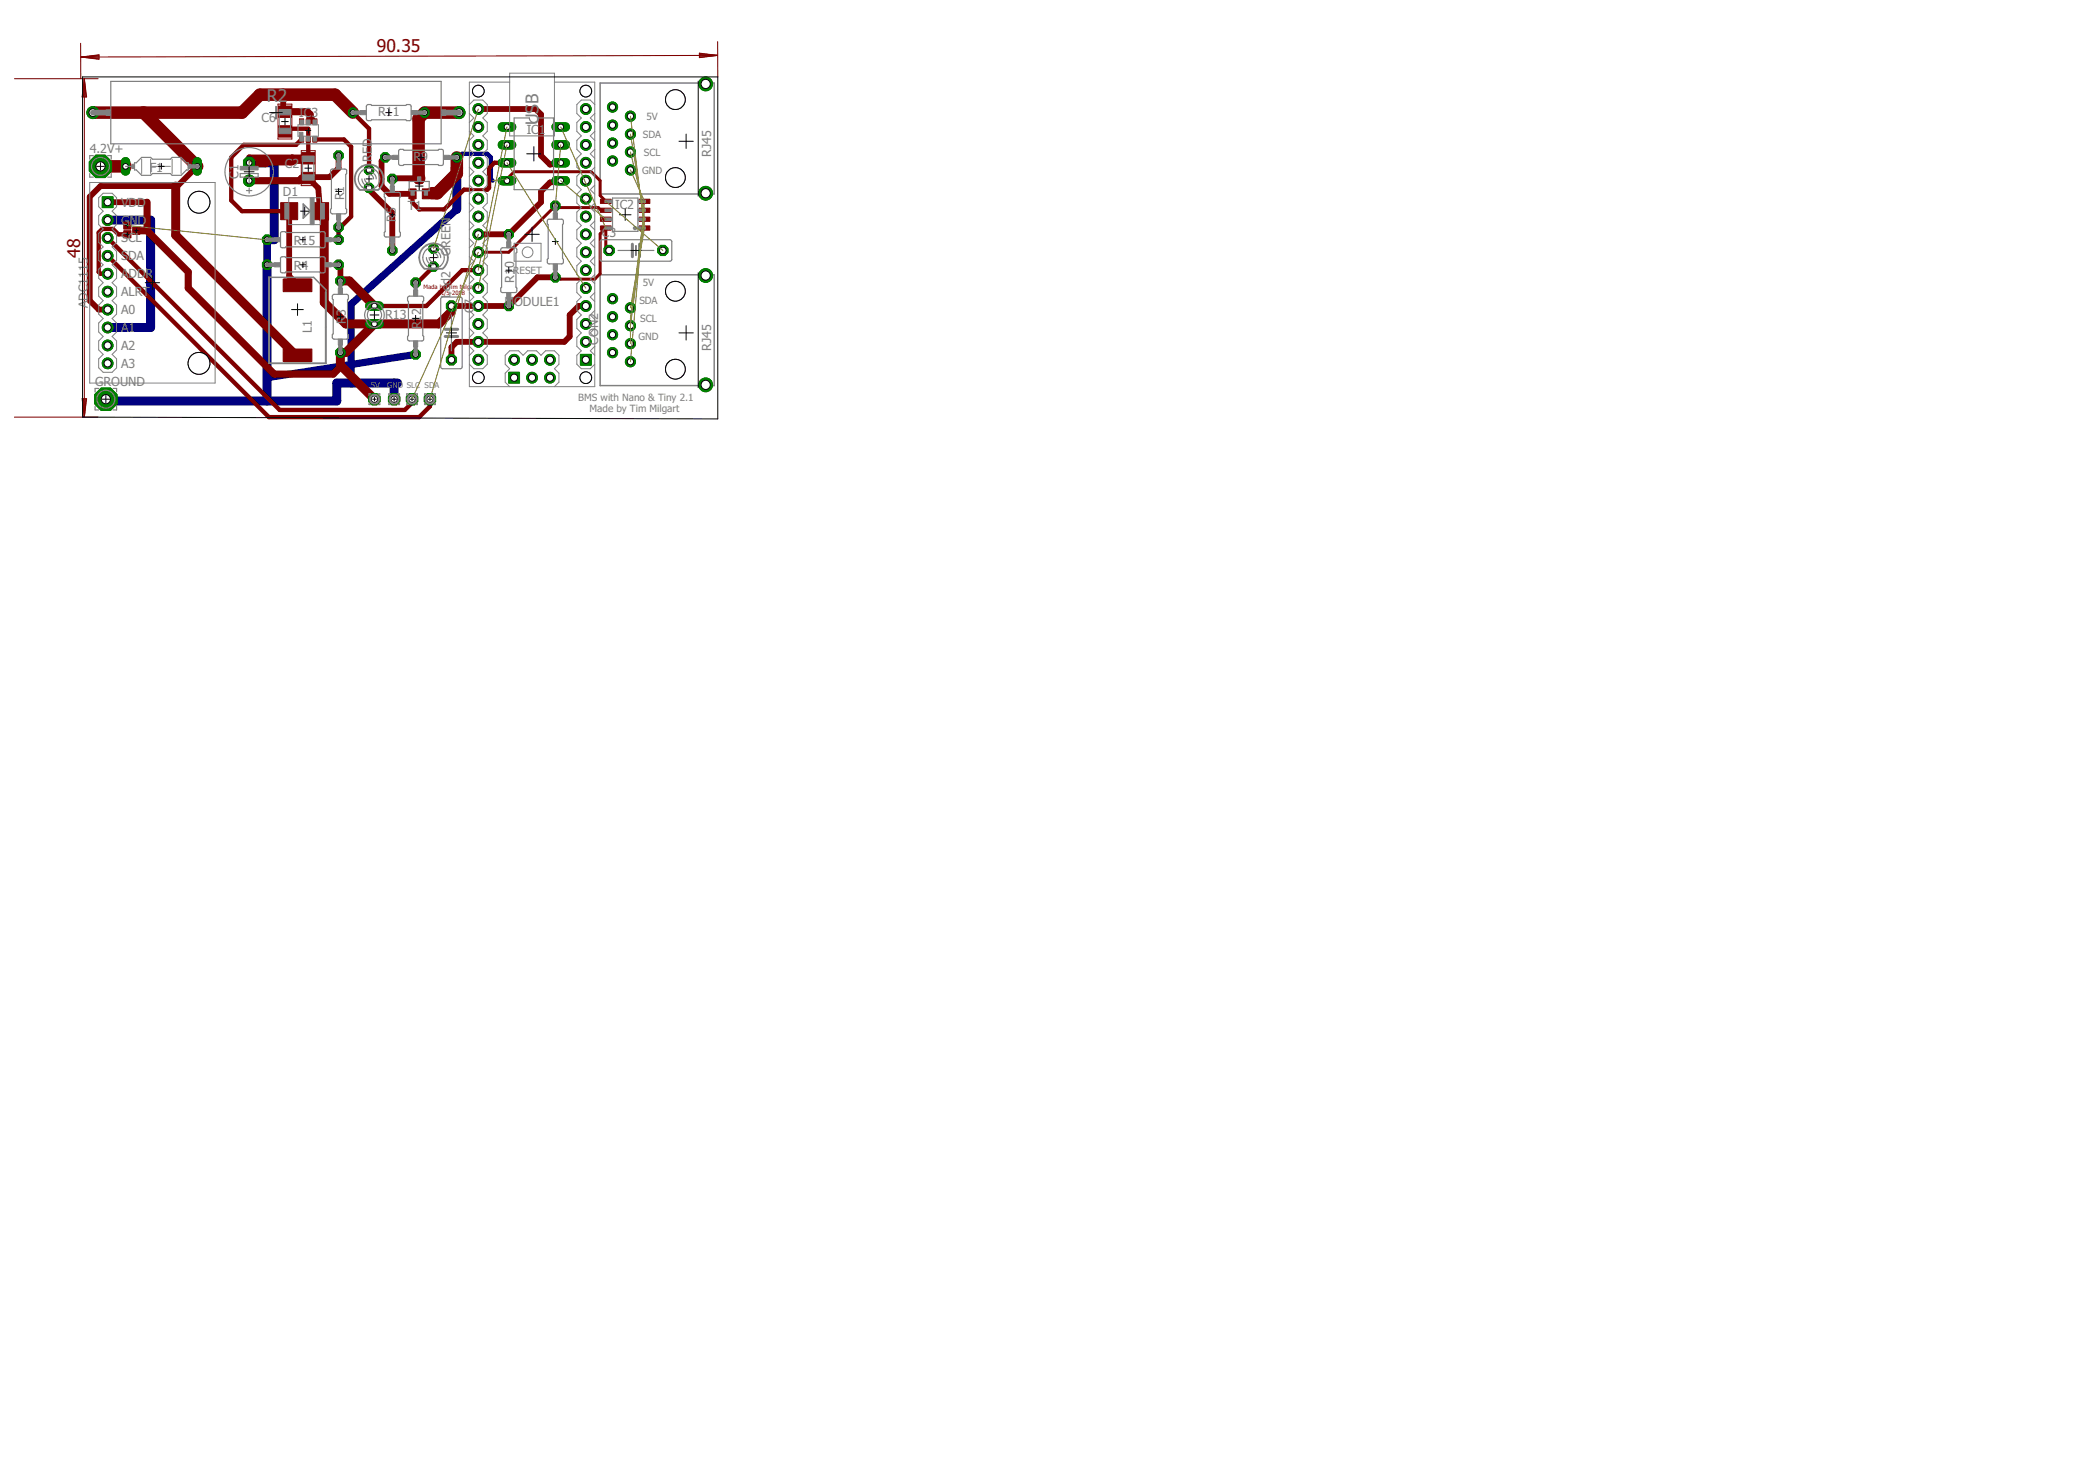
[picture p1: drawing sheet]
<svg xmlns="http://www.w3.org/2000/svg" width="297mm" height="210mm" viewBox="0 0 297 210" stroke-linecap="round" stroke-linejoin="round" font-family="sans-serif">
<defs><g id="words">
<g font-size="2.5" fill="#800000">
<text x="53.4" y="7.4">90.35</text>
<text x="11.4" y="36.5" transform="rotate(-90 11.4 36.5)">48</text>
</g>
<g font-size="2.5" fill="#808080">
<text x="37.8" y="14.4">R2</text>
<text x="76.3" y="17.7" transform="rotate(-90 76.3 17.7)">U</text>
<text x="76.3" y="16.1" transform="rotate(-90 76.3 16.1)">SB</text>
</g>
<g font-size="1.8" fill="#808080">
<text x="37.1" y="17.2">C6</text>
<text x="42.4" y="16.6">IC3</text>
<text x="53.6" y="16.5">R11</text>
<text x="12.7" y="21.7">4.2V+</text>
<text x="40.4" y="23.8">C2</text>
<text x="52.7" y="22.9" transform="rotate(-90 52.7 22.9)">RED</text>
<text x="58.6" y="22.8">R</text>
<text x="59.7" y="22.8">9</text>
<text x="74.7" y="19">IC1</text>
<text x="100.8" y="22.3" transform="rotate(-90 100.8 22.3)">RJ45</text>
<text x="17.2" y="29.3">VDD</text>
<text x="21.2" y="24.3">F1</text>
<text x="33.8" y="25.4" transform="rotate(-90 33.8 25.4)">C1</text>
<text x="40.1" y="27.8">D1</text>
<text x="48.8" y="28.4" transform="rotate(-90 48.8 28.4)">R1</text>
<text x="57.8" y="29.8">T1</text>
<text x="87.2" y="29.6">IC2</text>
<text x="17.2" y="31.8">GND</text>
<text x="17.2" y="34.4">SCL</text>
<text x="41.7" y="34.7">R15</text>
<text x="56.1" y="31.5" transform="rotate(-90 56.1 31.5)">R5</text>
<text x="85.3" y="33.6">C</text>
<text x="86.4" y="33.6">3</text>
<text x="17.2" y="36.9">SDA</text>
<text x="17.2" y="39.4">ADDR</text>
<text x="17.2" y="42">ALRT</text>
<text x="41.7" y="38.3">R4</text>
<text x="63.9" y="36.3" transform="rotate(-90 63.9 36.3)">GREEN</text>
<text x="72.9" y="40.1" transform="rotate(-90 72.9 40.1)">R10</text>
<text x="12.5" y="43.7" transform="rotate(-90 12.5 43.7)">ADC1115</text>
<text x="17.2" y="44.5">A0</text>
<text x="17.2" y="47.1">A1</text>
<text x="44.2" y="47.3" transform="rotate(-90 44.2 47.3)">L1</text>
<text x="49" y="46" transform="rotate(-90 49 46)">R3</text>
<text x="54.6" y="45.3">R13</text>
<text x="59.7" y="46.7" transform="rotate(-90 59.7 46.7)">R</text>
<text x="59.7" y="45.6" transform="rotate(-90 59.7 45.6)">12</text>
<text x="63.9" y="42.2" transform="rotate(-90 63.9 42.2)">Led2</text>
<text x="67.2" y="44.4" transform="rotate(-90 67.2 44.4)">C</text>
<text x="67.2" y="43.3" transform="rotate(-90 67.2 43.3)">7</text>
<text x="71.5" y="43.4">MODULE1</text>
<text x="17.2" y="49.6">A2</text>
<text x="17.2" y="52.1">A3</text>
<text x="84.8" y="48.9" transform="rotate(-90 84.8 48.9)">CON2</text>
<text x="100.8" y="49.7" transform="rotate(-90 100.8 49.7)">RJ45</text>
<text x="13.5" y="54.7">GROUND</text>
</g>
<g font-size="1.4" fill="#808080">
<text x="91.6" y="17">5V</text>
<text x="91.2" y="19.5">SDA</text>
<text x="91.3" y="22.1">SCL</text>
<text x="91" y="24.6">GND</text>
<text x="72.8" y="38.8">RESET</text>
<text x="91.1" y="40.6">5V</text>
<text x="90.7" y="43.1">SDA</text>
<text x="90.8" y="45.7">SCL</text>
<text x="90.5" y="48.2">GND</text>
<text x="82" y="56.8">BMS with Nano &amp; Tiny 2.1</text>
<text x="83.6" y="58.3">Made by Tim Milgart</text>
</g>
<g font-size="1.1" fill="#808080">
<text x="52.6" y="54.9">5V</text>
<text x="54.9" y="54.9">GND SLC SDA</text>
</g>
<g font-size=".8" fill="#800000">
<text x="60.1" y="40.9">Mada by Tim Milgart</text>
<text x="62.1" y="41.9">31/5-2018</text>
</g>
</g></defs>
<path d="M85.1 11.8h16.2v15.7h-16.2zM85.1 38.9h16.2v15.8h-16.2z" fill="none" stroke="#808080" stroke-width=".21"/>
<path d="M15.3 31.2h6.1v15.2h-6.1M35.3 23.1h3.6v10.9h-1M37.9 37.5v19.3M64.8 22.3v7.4M55.9 54.3v2.3M56.4 54.3h-8.6v2.5h-32.5l-.3-.2" fill="none" stroke="#000080" stroke-width="1.3"/>
<path d="M37.6 34h.3v19.5l21-3.3M64.8 29.7l-15 13.4v11.2" fill="none" stroke="#000080" stroke-width="1"/>
<path d="M64.8 22.3h.2l.5-.5h3.6l.5 .5v3.1l.2 .2" fill="none" stroke="#000080" stroke-width=".61"/>
<circle cx="14.2" cy="23.6" r="1.72" fill="#008000" stroke="#008000" stroke-width=".14"/>
<circle cx="14.2" cy="23.6" r=".66" fill="#fff" stroke="#000" stroke-width=".14"/>
<circle cx="53.1" cy="56.6" r=".87" fill="#008000" stroke="#008000" stroke-width=".14"/>
<circle cx="53.1" cy="56.6" r=".47" fill="#fff" stroke="#000" stroke-width=".14"/>
<circle cx="35.3" cy="23.1" r=".87" fill="#008000" stroke="#008000" stroke-width=".14"/>
<circle cx="35.3" cy="23.1" r=".4" fill="#fff" stroke="#000" stroke-width=".14"/>
<circle cx="35.3" cy="25.6" r=".8" fill="#008000" stroke="#008000" stroke-width=".14"/>
<circle cx="35.3" cy="25.6" r=".4" fill="#fff" stroke="#000" stroke-width=".14"/>
<circle cx="86.8" cy="15.2" r=".72" fill="#008000" stroke="#008000" stroke-width=".14"/>
<circle cx="86.8" cy="15.2" r=".44" fill="#fff" stroke="#000" stroke-width=".14"/>
<circle cx="89.4" cy="16.5" r=".72" fill="#008000" stroke="#008000" stroke-width=".14"/>
<circle cx="89.4" cy="16.5" r=".44" fill="#fff" stroke="#000" stroke-width=".14"/>
<circle cx="86.8" cy="17.7" r=".72" fill="#008000" stroke="#008000" stroke-width=".14"/>
<circle cx="86.8" cy="17.7" r=".44" fill="#fff" stroke="#000" stroke-width=".14"/>
<circle cx="89.4" cy="19" r=".72" fill="#008000" stroke="#008000" stroke-width=".14"/>
<circle cx="89.4" cy="19" r=".44" fill="#fff" stroke="#000" stroke-width=".14"/>
<circle cx="86.8" cy="20.3" r=".72" fill="#008000" stroke="#008000" stroke-width=".14"/>
<circle cx="86.8" cy="20.3" r=".44" fill="#fff" stroke="#000" stroke-width=".14"/>
<circle cx="89.4" cy="21.5" r=".72" fill="#008000" stroke="#008000" stroke-width=".14"/>
<circle cx="89.4" cy="21.5" r=".44" fill="#fff" stroke="#000" stroke-width=".14"/>
<circle cx="86.8" cy="22.8" r=".72" fill="#008000" stroke="#008000" stroke-width=".14"/>
<circle cx="86.8" cy="22.8" r=".44" fill="#fff" stroke="#000" stroke-width=".14"/>
<circle cx="89.4" cy="24.1" r=".72" fill="#008000" stroke="#008000" stroke-width=".14"/>
<circle cx="89.4" cy="24.1" r=".44" fill="#fff" stroke="#000" stroke-width=".14"/>
<circle cx="100.1" cy="11.9" r=".97" fill="#008000" stroke="#008000" stroke-width=".14"/>
<circle cx="100.1" cy="11.9" r=".66" fill="#fff" stroke="#000" stroke-width=".14"/>
<circle cx="100.1" cy="27.4" r=".97" fill="#008000" stroke="#008000" stroke-width=".14"/>
<circle cx="100.1" cy="27.4" r=".66" fill="#fff" stroke="#000" stroke-width=".14"/>
<circle cx="86.8" cy="42.3" r=".72" fill="#008000" stroke="#008000" stroke-width=".14"/>
<circle cx="86.8" cy="42.3" r=".44" fill="#fff" stroke="#000" stroke-width=".14"/>
<circle cx="89.4" cy="43.6" r=".72" fill="#008000" stroke="#008000" stroke-width=".14"/>
<circle cx="89.4" cy="43.6" r=".44" fill="#fff" stroke="#000" stroke-width=".14"/>
<circle cx="86.8" cy="44.9" r=".72" fill="#008000" stroke="#008000" stroke-width=".14"/>
<circle cx="86.8" cy="44.9" r=".44" fill="#fff" stroke="#000" stroke-width=".14"/>
<circle cx="89.4" cy="46.2" r=".72" fill="#008000" stroke="#008000" stroke-width=".14"/>
<circle cx="89.4" cy="46.2" r=".44" fill="#fff" stroke="#000" stroke-width=".14"/>
<circle cx="86.8" cy="47.4" r=".72" fill="#008000" stroke="#008000" stroke-width=".14"/>
<circle cx="86.8" cy="47.4" r=".44" fill="#fff" stroke="#000" stroke-width=".14"/>
<circle cx="89.4" cy="48.7" r=".72" fill="#008000" stroke="#008000" stroke-width=".14"/>
<circle cx="89.4" cy="48.7" r=".44" fill="#fff" stroke="#000" stroke-width=".14"/>
<circle cx="86.8" cy="50" r=".72" fill="#008000" stroke="#008000" stroke-width=".14"/>
<circle cx="86.8" cy="50" r=".44" fill="#fff" stroke="#000" stroke-width=".14"/>
<circle cx="89.4" cy="51.3" r=".72" fill="#008000" stroke="#008000" stroke-width=".14"/>
<circle cx="89.4" cy="51.3" r=".44" fill="#fff" stroke="#000" stroke-width=".14"/>
<circle cx="100.1" cy="39.1" r=".97" fill="#008000" stroke="#008000" stroke-width=".14"/>
<circle cx="100.1" cy="39.1" r=".66" fill="#fff" stroke="#000" stroke-width=".14"/>
<circle cx="100.1" cy="54.5" r=".97" fill="#008000" stroke="#008000" stroke-width=".14"/>
<circle cx="100.1" cy="54.5" r=".66" fill="#fff" stroke="#000" stroke-width=".14"/>
<path d="M28 22.9v1.3" fill="none" stroke="#008000" stroke-width="1.3"/>
<circle cx="28" cy="23.6" r=".4" fill="#fff" stroke="#000" stroke-width=".14"/>
<path d="M17.8 22.9v1.3" fill="none" stroke="#008000" stroke-width="1.3"/>
<circle cx="17.8" cy="23.6" r=".4" fill="#fff" stroke="#000" stroke-width=".14"/>
<circle cx="55.9" cy="56.6" r=".87" fill="#008000" stroke="#008000" stroke-width=".14"/>
<circle cx="55.9" cy="56.6" r=".47" fill="#fff" stroke="#000" stroke-width=".14"/>
<circle cx="15" cy="56.6" r="1.72" fill="#008000" stroke="#008000" stroke-width=".14"/>
<circle cx="15" cy="56.6" r=".66" fill="#fff" stroke="#000" stroke-width=".14"/>
<path d="M71.2 18h1.3" fill="none" stroke="#008000" stroke-width="1.3"/>
<circle cx="71.9" cy="18" r=".4" fill="#fff" stroke="#000" stroke-width=".14"/>
<path d="M71.2 20.5h1.3" fill="none" stroke="#008000" stroke-width="1.3"/>
<circle cx="71.9" cy="20.5" r=".4" fill="#fff" stroke="#000" stroke-width=".14"/>
<path d="M71.2 23.1h1.3" fill="none" stroke="#008000" stroke-width="1.3"/>
<circle cx="71.9" cy="23.1" r=".4" fill="#fff" stroke="#000" stroke-width=".14"/>
<path d="M71.2 25.6h1.3" fill="none" stroke="#008000" stroke-width="1.3"/>
<circle cx="71.9" cy="25.6" r=".4" fill="#fff" stroke="#000" stroke-width=".14"/>
<path d="M78.8 25.6h1.4" fill="none" stroke="#008000" stroke-width="1.3"/>
<circle cx="79.5" cy="25.6" r=".4" fill="#fff" stroke="#000" stroke-width=".14"/>
<path d="M78.8 23.1h1.4" fill="none" stroke="#008000" stroke-width="1.3"/>
<circle cx="79.5" cy="23.1" r=".4" fill="#fff" stroke="#000" stroke-width=".14"/>
<path d="M78.8 20.5h1.4" fill="none" stroke="#008000" stroke-width="1.3"/>
<circle cx="79.5" cy="20.5" r=".4" fill="#fff" stroke="#000" stroke-width=".14"/>
<path d="M78.8 18h1.4" fill="none" stroke="#008000" stroke-width="1.3"/>
<circle cx="79.5" cy="18" r=".4" fill="#fff" stroke="#000" stroke-width=".14"/>
<circle cx="52.3" cy="24.1" r=".71" fill="#008000" stroke="#008000" stroke-width=".14"/>
<circle cx="52.3" cy="24.1" r=".4" fill="#fff" stroke="#000" stroke-width=".14"/>
<circle cx="52.3" cy="26.6" r=".71" fill="#008000" stroke="#008000" stroke-width=".14"/>
<circle cx="52.3" cy="26.6" r=".4" fill="#fff" stroke="#000" stroke-width=".14"/>
<circle cx="61.5" cy="35.2" r=".71" fill="#008000" stroke="#008000" stroke-width=".14"/>
<circle cx="61.5" cy="35.2" r=".4" fill="#fff" stroke="#000" stroke-width=".14"/>
<circle cx="61.5" cy="37.8" r=".71" fill="#008000" stroke="#008000" stroke-width=".14"/>
<circle cx="61.5" cy="37.8" r=".4" fill="#fff" stroke="#000" stroke-width=".14"/>
<path d="M82.3 50.2h1.5v1.6h-1.5z" fill="#008000" stroke="#008000" stroke-width=".14"/>
<circle cx="83.1" cy="51" r=".51" fill="#fff" stroke="#000" stroke-width=".14"/>
<circle cx="83.1" cy="48.5" r=".76" fill="#008000" stroke="#008000" stroke-width=".14"/>
<circle cx="83.1" cy="48.5" r=".51" fill="#fff" stroke="#000" stroke-width=".14"/>
<circle cx="83.1" cy="45.9" r=".76" fill="#008000" stroke="#008000" stroke-width=".14"/>
<circle cx="83.1" cy="45.9" r=".51" fill="#fff" stroke="#000" stroke-width=".14"/>
<circle cx="83.1" cy="43.4" r=".76" fill="#008000" stroke="#008000" stroke-width=".14"/>
<circle cx="83.1" cy="43.4" r=".51" fill="#fff" stroke="#000" stroke-width=".14"/>
<circle cx="83.1" cy="40.8" r=".76" fill="#008000" stroke="#008000" stroke-width=".14"/>
<circle cx="83.1" cy="40.8" r=".51" fill="#fff" stroke="#000" stroke-width=".14"/>
<circle cx="83.1" cy="38.3" r=".76" fill="#008000" stroke="#008000" stroke-width=".14"/>
<circle cx="83.1" cy="38.3" r=".51" fill="#fff" stroke="#000" stroke-width=".14"/>
<circle cx="83.1" cy="35.8" r=".76" fill="#008000" stroke="#008000" stroke-width=".14"/>
<circle cx="83.1" cy="35.8" r=".51" fill="#fff" stroke="#000" stroke-width=".14"/>
<circle cx="83.1" cy="33.2" r=".76" fill="#008000" stroke="#008000" stroke-width=".14"/>
<circle cx="83.1" cy="33.2" r=".51" fill="#fff" stroke="#000" stroke-width=".14"/>
<circle cx="83.1" cy="30.7" r=".76" fill="#008000" stroke="#008000" stroke-width=".14"/>
<circle cx="83.1" cy="30.7" r=".51" fill="#fff" stroke="#000" stroke-width=".14"/>
<circle cx="83.1" cy="28.2" r=".76" fill="#008000" stroke="#008000" stroke-width=".14"/>
<circle cx="83.1" cy="28.2" r=".51" fill="#fff" stroke="#000" stroke-width=".14"/>
<circle cx="83.1" cy="25.6" r=".76" fill="#008000" stroke="#008000" stroke-width=".14"/>
<circle cx="83.1" cy="25.6" r=".51" fill="#fff" stroke="#000" stroke-width=".14"/>
<circle cx="83.1" cy="23.1" r=".76" fill="#008000" stroke="#008000" stroke-width=".14"/>
<circle cx="83.1" cy="23.1" r=".51" fill="#fff" stroke="#000" stroke-width=".14"/>
<circle cx="67.8" cy="51" r=".76" fill="#008000" stroke="#008000" stroke-width=".14"/>
<circle cx="67.8" cy="51" r=".51" fill="#fff" stroke="#000" stroke-width=".14"/>
<circle cx="67.8" cy="48.5" r=".76" fill="#008000" stroke="#008000" stroke-width=".14"/>
<circle cx="67.8" cy="48.5" r=".51" fill="#fff" stroke="#000" stroke-width=".14"/>
<circle cx="67.8" cy="45.9" r=".76" fill="#008000" stroke="#008000" stroke-width=".14"/>
<circle cx="67.8" cy="45.9" r=".51" fill="#fff" stroke="#000" stroke-width=".14"/>
<circle cx="67.8" cy="43.4" r=".76" fill="#008000" stroke="#008000" stroke-width=".14"/>
<circle cx="67.8" cy="43.4" r=".51" fill="#fff" stroke="#000" stroke-width=".14"/>
<circle cx="67.8" cy="40.8" r=".76" fill="#008000" stroke="#008000" stroke-width=".14"/>
<circle cx="67.8" cy="40.8" r=".51" fill="#fff" stroke="#000" stroke-width=".14"/>
<circle cx="67.8" cy="38.3" r=".76" fill="#008000" stroke="#008000" stroke-width=".14"/>
<circle cx="67.8" cy="38.3" r=".51" fill="#fff" stroke="#000" stroke-width=".14"/>
<circle cx="67.8" cy="33.2" r=".76" fill="#008000" stroke="#008000" stroke-width=".14"/>
<circle cx="67.8" cy="33.2" r=".51" fill="#fff" stroke="#000" stroke-width=".14"/>
<circle cx="67.8" cy="30.7" r=".76" fill="#008000" stroke="#008000" stroke-width=".14"/>
<circle cx="67.8" cy="30.7" r=".51" fill="#fff" stroke="#000" stroke-width=".14"/>
<circle cx="67.8" cy="25.6" r=".76" fill="#008000" stroke="#008000" stroke-width=".14"/>
<circle cx="67.8" cy="25.6" r=".51" fill="#fff" stroke="#000" stroke-width=".14"/>
<circle cx="67.8" cy="23.1" r=".76" fill="#008000" stroke="#008000" stroke-width=".14"/>
<circle cx="67.8" cy="23.1" r=".51" fill="#fff" stroke="#000" stroke-width=".14"/>
<circle cx="67.8" cy="28.2" r=".76" fill="#008000" stroke="#008000" stroke-width=".14"/>
<circle cx="67.8" cy="28.2" r=".51" fill="#fff" stroke="#000" stroke-width=".14"/>
<circle cx="67.8" cy="35.8" r=".76" fill="#008000" stroke="#008000" stroke-width=".14"/>
<circle cx="67.8" cy="35.8" r=".51" fill="#fff" stroke="#000" stroke-width=".14"/>
<circle cx="83.1" cy="20.5" r=".76" fill="#008000" stroke="#008000" stroke-width=".14"/>
<circle cx="83.1" cy="20.5" r=".51" fill="#fff" stroke="#000" stroke-width=".14"/>
<circle cx="83.1" cy="18" r=".76" fill="#008000" stroke="#008000" stroke-width=".14"/>
<circle cx="83.1" cy="18" r=".51" fill="#fff" stroke="#000" stroke-width=".14"/>
<circle cx="83.1" cy="15.5" r=".76" fill="#008000" stroke="#008000" stroke-width=".14"/>
<circle cx="83.1" cy="15.5" r=".51" fill="#fff" stroke="#000" stroke-width=".14"/>
<circle cx="67.8" cy="20.5" r=".76" fill="#008000" stroke="#008000" stroke-width=".14"/>
<circle cx="67.8" cy="20.5" r=".51" fill="#fff" stroke="#000" stroke-width=".14"/>
<circle cx="67.8" cy="18" r=".76" fill="#008000" stroke="#008000" stroke-width=".14"/>
<circle cx="67.8" cy="18" r=".51" fill="#fff" stroke="#000" stroke-width=".14"/>
<circle cx="67.8" cy="15.5" r=".76" fill="#008000" stroke="#008000" stroke-width=".14"/>
<circle cx="67.8" cy="15.5" r=".51" fill="#fff" stroke="#000" stroke-width=".14"/>
<path d="M72.1 52.8h1.6v1.5h-1.6z" fill="#008000" stroke="#008000" stroke-width=".14"/>
<circle cx="72.9" cy="53.5" r=".51" fill="#fff" stroke="#000" stroke-width=".14"/>
<circle cx="72.9" cy="51" r=".76" fill="#008000" stroke="#008000" stroke-width=".14"/>
<circle cx="72.9" cy="51" r=".51" fill="#fff" stroke="#000" stroke-width=".14"/>
<circle cx="75.4" cy="53.5" r=".76" fill="#008000" stroke="#008000" stroke-width=".14"/>
<circle cx="75.4" cy="53.5" r=".51" fill="#fff" stroke="#000" stroke-width=".14"/>
<circle cx="75.4" cy="51" r=".76" fill="#008000" stroke="#008000" stroke-width=".14"/>
<circle cx="75.4" cy="51" r=".51" fill="#fff" stroke="#000" stroke-width=".14"/>
<circle cx="78" cy="53.5" r=".76" fill="#008000" stroke="#008000" stroke-width=".14"/>
<circle cx="78" cy="53.5" r=".51" fill="#fff" stroke="#000" stroke-width=".14"/>
<circle cx="78" cy="51" r=".76" fill="#008000" stroke="#008000" stroke-width=".14"/>
<circle cx="78" cy="51" r=".51" fill="#fff" stroke="#000" stroke-width=".14"/>
<circle cx="72.1" cy="33.2" r=".71" fill="#008000" stroke="#008000" stroke-width=".14"/>
<circle cx="72.1" cy="33.2" r=".4" fill="#fff" stroke="#000" stroke-width=".14"/>
<circle cx="72.1" cy="43.4" r=".71" fill="#008000" stroke="#008000" stroke-width=".14"/>
<circle cx="72.1" cy="43.4" r=".4" fill="#fff" stroke="#000" stroke-width=".14"/>
<circle cx="60.2" cy="16" r=".71" fill="#008000" stroke="#008000" stroke-width=".14"/>
<circle cx="60.2" cy="16" r=".4" fill="#fff" stroke="#000" stroke-width=".14"/>
<circle cx="50" cy="16" r=".71" fill="#008000" stroke="#008000" stroke-width=".14"/>
<circle cx="50" cy="16" r=".4" fill="#fff" stroke="#000" stroke-width=".14"/>
<circle cx="58.9" cy="50.2" r=".71" fill="#008000" stroke="#008000" stroke-width=".14"/>
<circle cx="58.9" cy="50.2" r=".4" fill="#fff" stroke="#000" stroke-width=".14"/>
<circle cx="58.9" cy="40.1" r=".71" fill="#008000" stroke="#008000" stroke-width=".14"/>
<circle cx="58.9" cy="40.1" r=".4" fill="#fff" stroke="#000" stroke-width=".14"/>
<path d="M52.4 43.4h1.4" fill="none" stroke="#008000" stroke-width="1.3"/>
<circle cx="53.1" cy="43.4" r=".4" fill="#fff" stroke="#000" stroke-width=".14"/>
<path d="M52.4 45.9h1.4" fill="none" stroke="#008000" stroke-width="1.3"/>
<circle cx="53.1" cy="45.9" r=".4" fill="#fff" stroke="#000" stroke-width=".14"/>
<circle cx="65.1" cy="16" r=".85" fill="#008000" stroke="#008000" stroke-width=".14"/>
<circle cx="65.1" cy="16" r=".55" fill="#fff" stroke="#000" stroke-width=".14"/>
<circle cx="13.2" cy="16" r=".85" fill="#008000" stroke="#008000" stroke-width=".14"/>
<circle cx="13.2" cy="16" r=".55" fill="#fff" stroke="#000" stroke-width=".14"/>
<circle cx="48.3" cy="39.8" r=".71" fill="#008000" stroke="#008000" stroke-width=".14"/>
<circle cx="48.3" cy="39.8" r=".4" fill="#fff" stroke="#000" stroke-width=".14"/>
<circle cx="48.3" cy="50" r=".71" fill="#008000" stroke="#008000" stroke-width=".14"/>
<circle cx="48.3" cy="50" r=".4" fill="#fff" stroke="#000" stroke-width=".14"/>
<circle cx="37.9" cy="37.5" r=".71" fill="#008000" stroke="#008000" stroke-width=".14"/>
<circle cx="37.9" cy="37.5" r=".4" fill="#fff" stroke="#000" stroke-width=".14"/>
<circle cx="48" cy="37.5" r=".71" fill="#008000" stroke="#008000" stroke-width=".14"/>
<circle cx="48" cy="37.5" r=".4" fill="#fff" stroke="#000" stroke-width=".14"/>
<circle cx="78.7" cy="29.2" r=".71" fill="#008000" stroke="#008000" stroke-width=".14"/>
<circle cx="78.7" cy="29.2" r=".4" fill="#fff" stroke="#000" stroke-width=".14"/>
<circle cx="78.7" cy="39.3" r=".71" fill="#008000" stroke="#008000" stroke-width=".14"/>
<circle cx="78.7" cy="39.3" r=".4" fill="#fff" stroke="#000" stroke-width=".14"/>
<circle cx="64.8" cy="22.3" r=".71" fill="#008000" stroke="#008000" stroke-width=".14"/>
<circle cx="64.8" cy="22.3" r=".4" fill="#fff" stroke="#000" stroke-width=".14"/>
<circle cx="54.6" cy="22.3" r=".71" fill="#008000" stroke="#008000" stroke-width=".14"/>
<circle cx="54.6" cy="22.3" r=".4" fill="#fff" stroke="#000" stroke-width=".14"/>
<circle cx="61" cy="56.6" r=".87" fill="#008000" stroke="#008000" stroke-width=".14"/>
<circle cx="61" cy="56.6" r=".47" fill="#fff" stroke="#000" stroke-width=".14"/>
<circle cx="58.4" cy="56.6" r=".87" fill="#008000" stroke="#008000" stroke-width=".14"/>
<circle cx="58.4" cy="56.6" r=".47" fill="#fff" stroke="#000" stroke-width=".14"/>
<circle cx="37.9" cy="34" r=".71" fill="#008000" stroke="#008000" stroke-width=".14"/>
<circle cx="37.9" cy="34" r=".4" fill="#fff" stroke="#000" stroke-width=".14"/>
<circle cx="48" cy="34" r=".71" fill="#008000" stroke="#008000" stroke-width=".14"/>
<circle cx="48" cy="34" r=".4" fill="#fff" stroke="#000" stroke-width=".14"/>
<circle cx="48" cy="32.2" r=".71" fill="#008000" stroke="#008000" stroke-width=".14"/>
<circle cx="48" cy="32.2" r=".4" fill="#fff" stroke="#000" stroke-width=".14"/>
<circle cx="48" cy="22.1" r=".71" fill="#008000" stroke="#008000" stroke-width=".14"/>
<circle cx="48" cy="22.1" r=".4" fill="#fff" stroke="#000" stroke-width=".14"/>
<path d="M14.5 27.9h1.5v1.5h-1.5z" fill="#008000" stroke="#008000" stroke-width=".14"/>
<circle cx="15.3" cy="28.7" r=".51" fill="#fff" stroke="#000" stroke-width=".14"/>
<circle cx="15.3" cy="31.2" r=".76" fill="#008000" stroke="#008000" stroke-width=".14"/>
<circle cx="15.3" cy="31.2" r=".51" fill="#fff" stroke="#000" stroke-width=".14"/>
<circle cx="15.3" cy="33.7" r=".76" fill="#008000" stroke="#008000" stroke-width=".14"/>
<circle cx="15.3" cy="33.7" r=".51" fill="#fff" stroke="#000" stroke-width=".14"/>
<circle cx="15.3" cy="36.3" r=".76" fill="#008000" stroke="#008000" stroke-width=".14"/>
<circle cx="15.3" cy="36.3" r=".51" fill="#fff" stroke="#000" stroke-width=".14"/>
<circle cx="15.3" cy="38.8" r=".76" fill="#008000" stroke="#008000" stroke-width=".14"/>
<circle cx="15.3" cy="38.8" r=".51" fill="#fff" stroke="#000" stroke-width=".14"/>
<circle cx="15.3" cy="41.3" r=".76" fill="#008000" stroke="#008000" stroke-width=".14"/>
<circle cx="15.3" cy="41.3" r=".51" fill="#fff" stroke="#000" stroke-width=".14"/>
<circle cx="15.3" cy="43.9" r=".76" fill="#008000" stroke="#008000" stroke-width=".14"/>
<circle cx="15.3" cy="43.9" r=".51" fill="#fff" stroke="#000" stroke-width=".14"/>
<circle cx="15.3" cy="46.4" r=".76" fill="#008000" stroke="#008000" stroke-width=".14"/>
<circle cx="15.3" cy="46.4" r=".51" fill="#fff" stroke="#000" stroke-width=".14"/>
<circle cx="15.3" cy="49" r=".76" fill="#008000" stroke="#008000" stroke-width=".14"/>
<circle cx="15.3" cy="49" r=".51" fill="#fff" stroke="#000" stroke-width=".14"/>
<circle cx="15.3" cy="51.5" r=".76" fill="#008000" stroke="#008000" stroke-width=".14"/>
<circle cx="15.3" cy="51.5" r=".51" fill="#fff" stroke="#000" stroke-width=".14"/>
<circle cx="86.4" cy="35.5" r=".78" fill="#008000" stroke="#008000" stroke-width=".14"/>
<circle cx="86.4" cy="35.5" r=".47" fill="#fff" stroke="#000" stroke-width=".14"/>
<circle cx="94" cy="35.5" r=".78" fill="#008000" stroke="#008000" stroke-width=".14"/>
<circle cx="94" cy="35.5" r=".47" fill="#fff" stroke="#000" stroke-width=".14"/>
<circle cx="64" cy="43.4" r=".78" fill="#008000" stroke="#008000" stroke-width=".14"/>
<circle cx="64" cy="43.4" r=".47" fill="#fff" stroke="#000" stroke-width=".14"/>
<circle cx="64" cy="51" r=".78" fill="#008000" stroke="#008000" stroke-width=".14"/>
<circle cx="64" cy="51" r=".47" fill="#fff" stroke="#000" stroke-width=".14"/>
<circle cx="55.6" cy="25.4" r=".71" fill="#008000" stroke="#008000" stroke-width=".14"/>
<circle cx="55.6" cy="25.4" r=".4" fill="#fff" stroke="#000" stroke-width=".14"/>
<circle cx="55.6" cy="35.5" r=".71" fill="#008000" stroke="#008000" stroke-width=".14"/>
<circle cx="55.6" cy="35.5" r=".4" fill="#fff" stroke="#000" stroke-width=".14"/>
<g fill="none" stroke="#800000" stroke-width=".15">
<path d="M2.1 11.2h11.8M11.4 6.1l.1 5M11.5 8.1l2.5-.3v.6zM11.5 8.1l2.5 .1M11.5 8.1l2.5 .2M12 11.2v47.9M12 11.2l.3 2.5h-.7zM12 11.2l-.2 2.5M12 11.2l.1 2.5M12 11.2l-.3 2.5M12 11.2l.2 2.5M14 8l-2.5 .1"/>
<path d="M14 7.8l-2.5 .3M99.2 7.5l2.5 .4-2.5 .3zM99.2 7.7l2.5 .2M99.2 7.6l2.5 .3M101.7 7.9l-90.2 .2M101.7 7.9l-2.5 .1M101.7 7.9l-2.5 .2M101.7 5.9l.1 5M2.1 59.1h11.8M11.6 56.5h.7l-.3 2.6zM11.7 56.5l.3 2.6M11.8 56.5l.2 2.6"/>
<path d="M12.1 56.5l-.1 2.6M12.2 56.5l-.2 2.6"/>
</g>
<g fill="#800000" stroke="#800000" stroke-width=".14">
<path d="M90.6 32h1.5v.6h-1.5z"/>
<path d="M90.6 30.8h1.5v.6h-1.5z"/>
<path d="M90.6 29.5h1.5v.6h-1.5z"/>
<path d="M90.6 28.2h1.5v.6h-1.5z"/>
<path d="M85.1 28.2h1.6v.6h-1.6z"/>
<path d="M85.1 29.5h1.6v.6h-1.6z"/>
<path d="M85.1 30.8h1.6v.6h-1.6z"/>
<path d="M85.1 32h1.6v.6h-1.6z"/>
<path d="M58.9 24.6h1v1.4h-1z"/>
<path d="M59.9 26.8h1v1.4h-1z"/>
<path d="M58 26.8h1v1.4h-1z"/>
<path d="M42.8 24.4h1.8v1.6h-1.8z"/>
<path d="M42.8 21.6h1.8v1.6h-1.8z"/>
<path d="M39.5 15h1.8v1.6h-1.8z"/>
<path d="M39.5 17.8h1.8v1.6h-1.8z"/>
<path d="M40.3 50h3.8v1.3h-3.8z"/>
<path d="M40.3 39.5h3.8v1.4h-3.8z"/>
<path d="M40.2 39.6h4v1.7h-4z"/>
<path d="M40.2 49.5h4v1.7h-4z"/>
<path d="M44.2 28.7h2.4v2.4h-2.4z"/>
<path d="M39.8 28.7h2.4v2.4h-2.4z"/>
<path d="M42.5 19.3h.6v.9h-.6z"/>
<path d="M43.4 19.3h.6v.9h-.6z"/>
<path d="M44.3 19.3h.6v.9h-.6z"/>
<path d="M44.3 16.8h.6v.9h-.6z"/>
<path d="M43.4 16.8h.6v.9h-.6z"/>
<path d="M42.5 16.8h.6v.9h-.6z"/>
<path d="M17.5 32.7h1.1v1h-1.1z"/>
<path d="M18.8 32.2h1v1h-1z"/>
<path d="M17.5 31.5h1.1v1h-1.1z"/>
</g>
<g fill="none" stroke="#800000" stroke-width=".61">
<path d="M40.4 18.6h-.2v-.4h3.5v4.2M42.8 19.7l-.8 .8h-7.4l-1.8 1.8v6.1l1.5 1.5h6.7M44.2 17h.2l.2 .3h-.9M44.6 19.7l4.2 .1 1 1v9.9l-1.5 1.5h-.3v1.8M50 16l2.3 2.2v5.9M15.3 36.3l22.8 22.8h21.3l1.6-1.5v-1M15.3 33.7l24.3 24.4h17.8l1-1v-.5M18.1 33.2h-1.3l-.8-.8h-1.5l-.5 .6v5.5l.2 .3h1.1M61.5 37.8l-2.3 2.3h-.3M64.8 23.8l-3.7 3.7h-.7M66.5 26.9h-.7l-2.8 2.8h-3.6l-.9-1v-1.2M67.8 38.3h-2.3l-5 5.1h-7.4"/>
<path d="M71.9 23.1h-1.8l-.8 .7v2.8l-.2 .3h-.3"/>
</g>
<path d="M13.2 16h21.1l2.6-2.6h10.6l2.5 2.6M20.3 16l7.7 7.6M65.1 16h-4.9l-.8 .8v8.4v.1M14.2 23.6h3.6M64.8 22.3v2.3l-2.8 2.8h-.8" fill="none" stroke="#800000" stroke-width="1.8"/>
<g fill="none" stroke="#800000" stroke-width=".83">
<path d="M40.2 13.4v2.2l.2 .2M67.8 15.5h8.1l.8 .7v5.9l1.3 1.2 1.5-.2M15.3 28.7h5.5M28 23.6l-2.8 2.8h-11l-1.5 1.5v14.7l1.3 1.3h1.3M41 29.9v9.2l1.2 1.2v-.1M41.2 22.8h2.5M41.4 22.3v.5M41.4 22.4h2.3M43.7 22.3h-8.4v.5M48 37.5l.3 .3v2M48 22.1v1.7l-1.3 1.3h-2.9l-.1 .1 1.4 1.5 .3 3.2M52.3 26.6v.3l3.3 3.3v5.3"/>
<path d="M54.6 22.3l-.5 .5v3.6l1.1 1.1h3.3M59.4 25.3h-3.7l-.1 .1M78.7 39.3h-2.5l-4.1 4.1h-8.1M79.5 25.6l-1.5 .3-1.3 1.2v1.6l-4.6 4.5h-4.3M83.1 43.4h-1.1l-1.2 1.2v3.1l-.8 .8h-15.2l-.8 .7v1.8"/>
</g>
<path d="M66.5 26.9h2.3M71.9 25.6v-.2l1-1.1h10.9l1.3 1.3v2.1l.8 .8M85.9 29.8h-.7l-.4-.4h-5.8l-.3-.2-6.6 6.6h-4.3M86.4 35.5l-.5-.4v-2.8l-.8 .8v5.7l-.8 .8h-4.8l-.3-.3h-.5" fill="none" stroke="#800000" stroke-width=".42"/>
<path d="M40.4 15.8h3.2l.4 .4v.5l.2 .3M19.3 32.7h1.5M20.8 28.7v4M20.8 32.7l5.9 5.8v2.3l12.2 12.2h8.3l1.2-1.1M43.7 25.2h-.9l-.4 .4h-7.1M45.4 29.9l-.3 .3M61.2 27.4h-.7l-.1 .1" fill="none" stroke="#800000" stroke-width="1"/>
<path d="M24.9 26.4v6.9l17.3 17.3M35.6 22.8h5.8M37.6 22.8v.3h-2M45.1 30.2l.9 .8v11.9l3 3h13.2l1.8-1.8v-.7M48.3 39.8h1.2l3.6 3.6M53.1 45.9l-4.1 4.1h-.7v1.8l4.8 4.8" fill="none" stroke="#800000" stroke-width="1.3"/>
<circle cx="14.2" cy="23.6" r="1.72" fill="#008000" stroke="#008000" stroke-width=".14"/>
<circle cx="14.2" cy="23.6" r=".66" fill="#fff" stroke="#000" stroke-width=".14"/>
<circle cx="53.1" cy="56.6" r=".87" fill="#008000" stroke="#008000" stroke-width=".14"/>
<circle cx="53.1" cy="56.6" r=".47" fill="#fff" stroke="#000" stroke-width=".14"/>
<circle cx="35.3" cy="23.1" r=".87" fill="#008000" stroke="#008000" stroke-width=".14"/>
<circle cx="35.3" cy="23.1" r=".4" fill="#fff" stroke="#000" stroke-width=".14"/>
<circle cx="35.3" cy="25.6" r=".8" fill="#008000" stroke="#008000" stroke-width=".14"/>
<circle cx="35.3" cy="25.6" r=".4" fill="#fff" stroke="#000" stroke-width=".14"/>
<circle cx="86.8" cy="15.2" r=".72" fill="#008000" stroke="#008000" stroke-width=".14"/>
<circle cx="86.8" cy="15.2" r=".44" fill="#fff" stroke="#000" stroke-width=".14"/>
<circle cx="89.4" cy="16.5" r=".72" fill="#008000" stroke="#008000" stroke-width=".14"/>
<circle cx="89.4" cy="16.5" r=".44" fill="#fff" stroke="#000" stroke-width=".14"/>
<circle cx="86.8" cy="17.7" r=".72" fill="#008000" stroke="#008000" stroke-width=".14"/>
<circle cx="86.8" cy="17.7" r=".44" fill="#fff" stroke="#000" stroke-width=".14"/>
<circle cx="89.4" cy="19" r=".72" fill="#008000" stroke="#008000" stroke-width=".14"/>
<circle cx="89.4" cy="19" r=".44" fill="#fff" stroke="#000" stroke-width=".14"/>
<circle cx="86.8" cy="20.3" r=".72" fill="#008000" stroke="#008000" stroke-width=".14"/>
<circle cx="86.8" cy="20.3" r=".44" fill="#fff" stroke="#000" stroke-width=".14"/>
<circle cx="89.4" cy="21.5" r=".72" fill="#008000" stroke="#008000" stroke-width=".14"/>
<circle cx="89.4" cy="21.5" r=".44" fill="#fff" stroke="#000" stroke-width=".14"/>
<circle cx="86.8" cy="22.8" r=".72" fill="#008000" stroke="#008000" stroke-width=".14"/>
<circle cx="86.8" cy="22.8" r=".44" fill="#fff" stroke="#000" stroke-width=".14"/>
<circle cx="89.4" cy="24.1" r=".72" fill="#008000" stroke="#008000" stroke-width=".14"/>
<circle cx="89.4" cy="24.1" r=".44" fill="#fff" stroke="#000" stroke-width=".14"/>
<circle cx="100.1" cy="11.9" r=".97" fill="#008000" stroke="#008000" stroke-width=".14"/>
<circle cx="100.1" cy="11.9" r=".66" fill="#fff" stroke="#000" stroke-width=".14"/>
<circle cx="100.1" cy="27.4" r=".97" fill="#008000" stroke="#008000" stroke-width=".14"/>
<circle cx="100.1" cy="27.4" r=".66" fill="#fff" stroke="#000" stroke-width=".14"/>
<circle cx="86.8" cy="42.3" r=".72" fill="#008000" stroke="#008000" stroke-width=".14"/>
<circle cx="86.8" cy="42.3" r=".44" fill="#fff" stroke="#000" stroke-width=".14"/>
<circle cx="89.4" cy="43.6" r=".72" fill="#008000" stroke="#008000" stroke-width=".14"/>
<circle cx="89.4" cy="43.6" r=".44" fill="#fff" stroke="#000" stroke-width=".14"/>
<circle cx="86.8" cy="44.9" r=".72" fill="#008000" stroke="#008000" stroke-width=".14"/>
<circle cx="86.8" cy="44.9" r=".44" fill="#fff" stroke="#000" stroke-width=".14"/>
<circle cx="89.4" cy="46.2" r=".72" fill="#008000" stroke="#008000" stroke-width=".14"/>
<circle cx="89.4" cy="46.2" r=".44" fill="#fff" stroke="#000" stroke-width=".14"/>
<circle cx="86.8" cy="47.4" r=".72" fill="#008000" stroke="#008000" stroke-width=".14"/>
<circle cx="86.8" cy="47.4" r=".44" fill="#fff" stroke="#000" stroke-width=".14"/>
<circle cx="89.4" cy="48.7" r=".72" fill="#008000" stroke="#008000" stroke-width=".14"/>
<circle cx="89.4" cy="48.7" r=".44" fill="#fff" stroke="#000" stroke-width=".14"/>
<circle cx="86.8" cy="50" r=".72" fill="#008000" stroke="#008000" stroke-width=".14"/>
<circle cx="86.8" cy="50" r=".44" fill="#fff" stroke="#000" stroke-width=".14"/>
<circle cx="89.4" cy="51.3" r=".72" fill="#008000" stroke="#008000" stroke-width=".14"/>
<circle cx="89.4" cy="51.3" r=".44" fill="#fff" stroke="#000" stroke-width=".14"/>
<circle cx="100.1" cy="39.1" r=".97" fill="#008000" stroke="#008000" stroke-width=".14"/>
<circle cx="100.1" cy="39.1" r=".66" fill="#fff" stroke="#000" stroke-width=".14"/>
<circle cx="100.1" cy="54.5" r=".97" fill="#008000" stroke="#008000" stroke-width=".14"/>
<circle cx="100.1" cy="54.5" r=".66" fill="#fff" stroke="#000" stroke-width=".14"/>
<path d="M28 22.9v1.3" fill="none" stroke="#008000" stroke-width="1.3"/>
<circle cx="28" cy="23.6" r=".4" fill="#fff" stroke="#000" stroke-width=".14"/>
<path d="M17.8 22.9v1.3" fill="none" stroke="#008000" stroke-width="1.3"/>
<circle cx="17.8" cy="23.6" r=".4" fill="#fff" stroke="#000" stroke-width=".14"/>
<circle cx="55.9" cy="56.6" r=".87" fill="#008000" stroke="#008000" stroke-width=".14"/>
<circle cx="55.9" cy="56.6" r=".47" fill="#fff" stroke="#000" stroke-width=".14"/>
<circle cx="15" cy="56.6" r="1.72" fill="#008000" stroke="#008000" stroke-width=".14"/>
<circle cx="15" cy="56.6" r=".66" fill="#fff" stroke="#000" stroke-width=".14"/>
<path d="M71.2 18h1.3" fill="none" stroke="#008000" stroke-width="1.3"/>
<circle cx="71.9" cy="18" r=".4" fill="#fff" stroke="#000" stroke-width=".14"/>
<path d="M71.2 20.5h1.3" fill="none" stroke="#008000" stroke-width="1.3"/>
<circle cx="71.9" cy="20.5" r=".4" fill="#fff" stroke="#000" stroke-width=".14"/>
<path d="M71.2 23.1h1.3" fill="none" stroke="#008000" stroke-width="1.3"/>
<circle cx="71.9" cy="23.1" r=".4" fill="#fff" stroke="#000" stroke-width=".14"/>
<path d="M71.2 25.6h1.3" fill="none" stroke="#008000" stroke-width="1.3"/>
<circle cx="71.9" cy="25.6" r=".4" fill="#fff" stroke="#000" stroke-width=".14"/>
<path d="M78.8 25.6h1.4" fill="none" stroke="#008000" stroke-width="1.3"/>
<circle cx="79.5" cy="25.6" r=".4" fill="#fff" stroke="#000" stroke-width=".14"/>
<path d="M78.8 23.1h1.4" fill="none" stroke="#008000" stroke-width="1.3"/>
<circle cx="79.5" cy="23.1" r=".4" fill="#fff" stroke="#000" stroke-width=".14"/>
<path d="M78.8 20.5h1.4" fill="none" stroke="#008000" stroke-width="1.3"/>
<circle cx="79.5" cy="20.5" r=".4" fill="#fff" stroke="#000" stroke-width=".14"/>
<path d="M78.8 18h1.4" fill="none" stroke="#008000" stroke-width="1.3"/>
<circle cx="79.5" cy="18" r=".4" fill="#fff" stroke="#000" stroke-width=".14"/>
<circle cx="52.3" cy="24.1" r=".71" fill="#008000" stroke="#008000" stroke-width=".14"/>
<circle cx="52.3" cy="24.1" r=".4" fill="#fff" stroke="#000" stroke-width=".14"/>
<circle cx="52.3" cy="26.6" r=".71" fill="#008000" stroke="#008000" stroke-width=".14"/>
<circle cx="52.3" cy="26.6" r=".4" fill="#fff" stroke="#000" stroke-width=".14"/>
<circle cx="61.5" cy="35.2" r=".71" fill="#008000" stroke="#008000" stroke-width=".14"/>
<circle cx="61.5" cy="35.2" r=".4" fill="#fff" stroke="#000" stroke-width=".14"/>
<circle cx="61.5" cy="37.8" r=".71" fill="#008000" stroke="#008000" stroke-width=".14"/>
<circle cx="61.5" cy="37.8" r=".4" fill="#fff" stroke="#000" stroke-width=".14"/>
<path d="M82.3 50.2h1.5v1.6h-1.5z" fill="#008000" stroke="#008000" stroke-width=".14"/>
<circle cx="83.1" cy="51" r=".51" fill="#fff" stroke="#000" stroke-width=".14"/>
<circle cx="83.1" cy="48.5" r=".76" fill="#008000" stroke="#008000" stroke-width=".14"/>
<circle cx="83.1" cy="48.5" r=".51" fill="#fff" stroke="#000" stroke-width=".14"/>
<circle cx="83.1" cy="45.9" r=".76" fill="#008000" stroke="#008000" stroke-width=".14"/>
<circle cx="83.1" cy="45.9" r=".51" fill="#fff" stroke="#000" stroke-width=".14"/>
<circle cx="83.1" cy="43.4" r=".76" fill="#008000" stroke="#008000" stroke-width=".14"/>
<circle cx="83.1" cy="43.4" r=".51" fill="#fff" stroke="#000" stroke-width=".14"/>
<circle cx="83.1" cy="40.8" r=".76" fill="#008000" stroke="#008000" stroke-width=".14"/>
<circle cx="83.1" cy="40.8" r=".51" fill="#fff" stroke="#000" stroke-width=".14"/>
<circle cx="83.1" cy="38.3" r=".76" fill="#008000" stroke="#008000" stroke-width=".14"/>
<circle cx="83.1" cy="38.3" r=".51" fill="#fff" stroke="#000" stroke-width=".14"/>
<circle cx="83.1" cy="35.8" r=".76" fill="#008000" stroke="#008000" stroke-width=".14"/>
<circle cx="83.1" cy="35.8" r=".51" fill="#fff" stroke="#000" stroke-width=".14"/>
<circle cx="83.1" cy="33.2" r=".76" fill="#008000" stroke="#008000" stroke-width=".14"/>
<circle cx="83.1" cy="33.2" r=".51" fill="#fff" stroke="#000" stroke-width=".14"/>
<circle cx="83.1" cy="30.7" r=".76" fill="#008000" stroke="#008000" stroke-width=".14"/>
<circle cx="83.1" cy="30.7" r=".51" fill="#fff" stroke="#000" stroke-width=".14"/>
<circle cx="83.1" cy="28.2" r=".76" fill="#008000" stroke="#008000" stroke-width=".14"/>
<circle cx="83.1" cy="28.2" r=".51" fill="#fff" stroke="#000" stroke-width=".14"/>
<circle cx="83.1" cy="25.6" r=".76" fill="#008000" stroke="#008000" stroke-width=".14"/>
<circle cx="83.1" cy="25.6" r=".51" fill="#fff" stroke="#000" stroke-width=".14"/>
<circle cx="83.1" cy="23.1" r=".76" fill="#008000" stroke="#008000" stroke-width=".14"/>
<circle cx="83.1" cy="23.1" r=".51" fill="#fff" stroke="#000" stroke-width=".14"/>
<circle cx="67.8" cy="51" r=".76" fill="#008000" stroke="#008000" stroke-width=".14"/>
<circle cx="67.8" cy="51" r=".51" fill="#fff" stroke="#000" stroke-width=".14"/>
<circle cx="67.8" cy="48.5" r=".76" fill="#008000" stroke="#008000" stroke-width=".14"/>
<circle cx="67.8" cy="48.5" r=".51" fill="#fff" stroke="#000" stroke-width=".14"/>
<circle cx="67.8" cy="45.9" r=".76" fill="#008000" stroke="#008000" stroke-width=".14"/>
<circle cx="67.8" cy="45.9" r=".51" fill="#fff" stroke="#000" stroke-width=".14"/>
<circle cx="67.8" cy="43.4" r=".76" fill="#008000" stroke="#008000" stroke-width=".14"/>
<circle cx="67.8" cy="43.4" r=".51" fill="#fff" stroke="#000" stroke-width=".14"/>
<circle cx="67.8" cy="40.8" r=".76" fill="#008000" stroke="#008000" stroke-width=".14"/>
<circle cx="67.8" cy="40.8" r=".51" fill="#fff" stroke="#000" stroke-width=".14"/>
<circle cx="67.8" cy="38.3" r=".76" fill="#008000" stroke="#008000" stroke-width=".14"/>
<circle cx="67.8" cy="38.3" r=".51" fill="#fff" stroke="#000" stroke-width=".14"/>
<circle cx="67.8" cy="33.2" r=".76" fill="#008000" stroke="#008000" stroke-width=".14"/>
<circle cx="67.8" cy="33.2" r=".51" fill="#fff" stroke="#000" stroke-width=".14"/>
<circle cx="67.8" cy="30.7" r=".76" fill="#008000" stroke="#008000" stroke-width=".14"/>
<circle cx="67.8" cy="30.7" r=".51" fill="#fff" stroke="#000" stroke-width=".14"/>
<circle cx="67.8" cy="25.6" r=".76" fill="#008000" stroke="#008000" stroke-width=".14"/>
<circle cx="67.8" cy="25.6" r=".51" fill="#fff" stroke="#000" stroke-width=".14"/>
<circle cx="67.8" cy="23.1" r=".76" fill="#008000" stroke="#008000" stroke-width=".14"/>
<circle cx="67.8" cy="23.1" r=".51" fill="#fff" stroke="#000" stroke-width=".14"/>
<circle cx="67.8" cy="28.2" r=".76" fill="#008000" stroke="#008000" stroke-width=".14"/>
<circle cx="67.8" cy="28.2" r=".51" fill="#fff" stroke="#000" stroke-width=".14"/>
<circle cx="67.8" cy="35.8" r=".76" fill="#008000" stroke="#008000" stroke-width=".14"/>
<circle cx="67.8" cy="35.8" r=".51" fill="#fff" stroke="#000" stroke-width=".14"/>
<circle cx="83.1" cy="20.5" r=".76" fill="#008000" stroke="#008000" stroke-width=".14"/>
<circle cx="83.1" cy="20.5" r=".51" fill="#fff" stroke="#000" stroke-width=".14"/>
<circle cx="83.1" cy="18" r=".76" fill="#008000" stroke="#008000" stroke-width=".14"/>
<circle cx="83.1" cy="18" r=".51" fill="#fff" stroke="#000" stroke-width=".14"/>
<circle cx="83.1" cy="15.5" r=".76" fill="#008000" stroke="#008000" stroke-width=".14"/>
<circle cx="83.1" cy="15.5" r=".51" fill="#fff" stroke="#000" stroke-width=".14"/>
<circle cx="67.8" cy="20.5" r=".76" fill="#008000" stroke="#008000" stroke-width=".14"/>
<circle cx="67.8" cy="20.5" r=".51" fill="#fff" stroke="#000" stroke-width=".14"/>
<circle cx="67.8" cy="18" r=".76" fill="#008000" stroke="#008000" stroke-width=".14"/>
<circle cx="67.8" cy="18" r=".51" fill="#fff" stroke="#000" stroke-width=".14"/>
<circle cx="67.8" cy="15.5" r=".76" fill="#008000" stroke="#008000" stroke-width=".14"/>
<circle cx="67.8" cy="15.5" r=".51" fill="#fff" stroke="#000" stroke-width=".14"/>
<path d="M72.1 52.8h1.6v1.5h-1.6z" fill="#008000" stroke="#008000" stroke-width=".14"/>
<circle cx="72.9" cy="53.5" r=".51" fill="#fff" stroke="#000" stroke-width=".14"/>
<circle cx="72.9" cy="51" r=".76" fill="#008000" stroke="#008000" stroke-width=".14"/>
<circle cx="72.9" cy="51" r=".51" fill="#fff" stroke="#000" stroke-width=".14"/>
<circle cx="75.4" cy="53.5" r=".76" fill="#008000" stroke="#008000" stroke-width=".14"/>
<circle cx="75.4" cy="53.5" r=".51" fill="#fff" stroke="#000" stroke-width=".14"/>
<circle cx="75.4" cy="51" r=".76" fill="#008000" stroke="#008000" stroke-width=".14"/>
<circle cx="75.4" cy="51" r=".51" fill="#fff" stroke="#000" stroke-width=".14"/>
<circle cx="78" cy="53.5" r=".76" fill="#008000" stroke="#008000" stroke-width=".14"/>
<circle cx="78" cy="53.5" r=".51" fill="#fff" stroke="#000" stroke-width=".14"/>
<circle cx="78" cy="51" r=".76" fill="#008000" stroke="#008000" stroke-width=".14"/>
<circle cx="78" cy="51" r=".51" fill="#fff" stroke="#000" stroke-width=".14"/>
<circle cx="72.1" cy="33.2" r=".71" fill="#008000" stroke="#008000" stroke-width=".14"/>
<circle cx="72.1" cy="33.2" r=".4" fill="#fff" stroke="#000" stroke-width=".14"/>
<circle cx="72.1" cy="43.4" r=".71" fill="#008000" stroke="#008000" stroke-width=".14"/>
<circle cx="72.1" cy="43.4" r=".4" fill="#fff" stroke="#000" stroke-width=".14"/>
<circle cx="60.2" cy="16" r=".71" fill="#008000" stroke="#008000" stroke-width=".14"/>
<circle cx="60.2" cy="16" r=".4" fill="#fff" stroke="#000" stroke-width=".14"/>
<circle cx="50" cy="16" r=".71" fill="#008000" stroke="#008000" stroke-width=".14"/>
<circle cx="50" cy="16" r=".4" fill="#fff" stroke="#000" stroke-width=".14"/>
<circle cx="58.9" cy="50.2" r=".71" fill="#008000" stroke="#008000" stroke-width=".14"/>
<circle cx="58.9" cy="50.2" r=".4" fill="#fff" stroke="#000" stroke-width=".14"/>
<circle cx="58.9" cy="40.1" r=".71" fill="#008000" stroke="#008000" stroke-width=".14"/>
<circle cx="58.9" cy="40.1" r=".4" fill="#fff" stroke="#000" stroke-width=".14"/>
<path d="M52.4 43.4h1.4" fill="none" stroke="#008000" stroke-width="1.3"/>
<circle cx="53.1" cy="43.4" r=".4" fill="#fff" stroke="#000" stroke-width=".14"/>
<path d="M52.4 45.9h1.4" fill="none" stroke="#008000" stroke-width="1.3"/>
<circle cx="53.1" cy="45.9" r=".4" fill="#fff" stroke="#000" stroke-width=".14"/>
<circle cx="65.1" cy="16" r=".85" fill="#008000" stroke="#008000" stroke-width=".14"/>
<circle cx="65.1" cy="16" r=".55" fill="#fff" stroke="#000" stroke-width=".14"/>
<circle cx="13.2" cy="16" r=".85" fill="#008000" stroke="#008000" stroke-width=".14"/>
<circle cx="13.2" cy="16" r=".55" fill="#fff" stroke="#000" stroke-width=".14"/>
<circle cx="48.3" cy="39.8" r=".71" fill="#008000" stroke="#008000" stroke-width=".14"/>
<circle cx="48.3" cy="39.8" r=".4" fill="#fff" stroke="#000" stroke-width=".14"/>
<circle cx="48.3" cy="50" r=".71" fill="#008000" stroke="#008000" stroke-width=".14"/>
<circle cx="48.3" cy="50" r=".4" fill="#fff" stroke="#000" stroke-width=".14"/>
<circle cx="37.9" cy="37.5" r=".71" fill="#008000" stroke="#008000" stroke-width=".14"/>
<circle cx="37.9" cy="37.5" r=".4" fill="#fff" stroke="#000" stroke-width=".14"/>
<circle cx="48" cy="37.5" r=".71" fill="#008000" stroke="#008000" stroke-width=".14"/>
<circle cx="48" cy="37.5" r=".4" fill="#fff" stroke="#000" stroke-width=".14"/>
<circle cx="78.7" cy="29.2" r=".71" fill="#008000" stroke="#008000" stroke-width=".14"/>
<circle cx="78.7" cy="29.2" r=".4" fill="#fff" stroke="#000" stroke-width=".14"/>
<circle cx="78.7" cy="39.3" r=".71" fill="#008000" stroke="#008000" stroke-width=".14"/>
<circle cx="78.7" cy="39.3" r=".4" fill="#fff" stroke="#000" stroke-width=".14"/>
<circle cx="64.8" cy="22.3" r=".71" fill="#008000" stroke="#008000" stroke-width=".14"/>
<circle cx="64.8" cy="22.3" r=".4" fill="#fff" stroke="#000" stroke-width=".14"/>
<circle cx="54.6" cy="22.3" r=".71" fill="#008000" stroke="#008000" stroke-width=".14"/>
<circle cx="54.6" cy="22.3" r=".4" fill="#fff" stroke="#000" stroke-width=".14"/>
<circle cx="61" cy="56.6" r=".87" fill="#008000" stroke="#008000" stroke-width=".14"/>
<circle cx="61" cy="56.6" r=".47" fill="#fff" stroke="#000" stroke-width=".14"/>
<circle cx="58.4" cy="56.6" r=".87" fill="#008000" stroke="#008000" stroke-width=".14"/>
<circle cx="58.4" cy="56.6" r=".47" fill="#fff" stroke="#000" stroke-width=".14"/>
<circle cx="37.9" cy="34" r=".71" fill="#008000" stroke="#008000" stroke-width=".14"/>
<circle cx="37.9" cy="34" r=".4" fill="#fff" stroke="#000" stroke-width=".14"/>
<circle cx="48" cy="34" r=".71" fill="#008000" stroke="#008000" stroke-width=".14"/>
<circle cx="48" cy="34" r=".4" fill="#fff" stroke="#000" stroke-width=".14"/>
<circle cx="48" cy="32.2" r=".71" fill="#008000" stroke="#008000" stroke-width=".14"/>
<circle cx="48" cy="32.2" r=".4" fill="#fff" stroke="#000" stroke-width=".14"/>
<circle cx="48" cy="22.1" r=".71" fill="#008000" stroke="#008000" stroke-width=".14"/>
<circle cx="48" cy="22.1" r=".4" fill="#fff" stroke="#000" stroke-width=".14"/>
<path d="M14.5 27.9h1.5v1.5h-1.5z" fill="#008000" stroke="#008000" stroke-width=".14"/>
<circle cx="15.3" cy="28.7" r=".51" fill="#fff" stroke="#000" stroke-width=".14"/>
<circle cx="15.3" cy="31.2" r=".76" fill="#008000" stroke="#008000" stroke-width=".14"/>
<circle cx="15.3" cy="31.2" r=".51" fill="#fff" stroke="#000" stroke-width=".14"/>
<circle cx="15.3" cy="33.7" r=".76" fill="#008000" stroke="#008000" stroke-width=".14"/>
<circle cx="15.3" cy="33.7" r=".51" fill="#fff" stroke="#000" stroke-width=".14"/>
<circle cx="15.3" cy="36.3" r=".76" fill="#008000" stroke="#008000" stroke-width=".14"/>
<circle cx="15.3" cy="36.3" r=".51" fill="#fff" stroke="#000" stroke-width=".14"/>
<circle cx="15.3" cy="38.8" r=".76" fill="#008000" stroke="#008000" stroke-width=".14"/>
<circle cx="15.3" cy="38.8" r=".51" fill="#fff" stroke="#000" stroke-width=".14"/>
<circle cx="15.3" cy="41.3" r=".76" fill="#008000" stroke="#008000" stroke-width=".14"/>
<circle cx="15.3" cy="41.3" r=".51" fill="#fff" stroke="#000" stroke-width=".14"/>
<circle cx="15.3" cy="43.9" r=".76" fill="#008000" stroke="#008000" stroke-width=".14"/>
<circle cx="15.3" cy="43.9" r=".51" fill="#fff" stroke="#000" stroke-width=".14"/>
<circle cx="15.3" cy="46.4" r=".76" fill="#008000" stroke="#008000" stroke-width=".14"/>
<circle cx="15.3" cy="46.4" r=".51" fill="#fff" stroke="#000" stroke-width=".14"/>
<circle cx="15.3" cy="49" r=".76" fill="#008000" stroke="#008000" stroke-width=".14"/>
<circle cx="15.3" cy="49" r=".51" fill="#fff" stroke="#000" stroke-width=".14"/>
<circle cx="15.3" cy="51.5" r=".76" fill="#008000" stroke="#008000" stroke-width=".14"/>
<circle cx="15.3" cy="51.5" r=".51" fill="#fff" stroke="#000" stroke-width=".14"/>
<circle cx="86.4" cy="35.5" r=".78" fill="#008000" stroke="#008000" stroke-width=".14"/>
<circle cx="86.4" cy="35.5" r=".47" fill="#fff" stroke="#000" stroke-width=".14"/>
<circle cx="94" cy="35.5" r=".78" fill="#008000" stroke="#008000" stroke-width=".14"/>
<circle cx="94" cy="35.5" r=".47" fill="#fff" stroke="#000" stroke-width=".14"/>
<circle cx="64" cy="43.4" r=".78" fill="#008000" stroke="#008000" stroke-width=".14"/>
<circle cx="64" cy="43.4" r=".47" fill="#fff" stroke="#000" stroke-width=".14"/>
<circle cx="64" cy="51" r=".78" fill="#008000" stroke="#008000" stroke-width=".14"/>
<circle cx="64" cy="51" r=".47" fill="#fff" stroke="#000" stroke-width=".14"/>
<circle cx="55.6" cy="25.4" r=".71" fill="#008000" stroke="#008000" stroke-width=".14"/>
<circle cx="55.6" cy="25.4" r=".4" fill="#fff" stroke="#000" stroke-width=".14"/>
<circle cx="55.6" cy="35.5" r=".71" fill="#008000" stroke="#008000" stroke-width=".14"/>
<circle cx="55.6" cy="35.5" r=".4" fill="#fff" stroke="#000" stroke-width=".14"/>
<path d="M39.4 14.8h2v4.9h-2zM42.7 21.4h2v4.9h-2z" fill="none" stroke="#800000" stroke-width=".14"/>
<g fill="none" stroke="#808080" stroke-width=".17">
<path d="M15.7 11.5h46.8v8.9h-46.8zM52 14.9l.6-.1 .1 .1h4.8l.2-.1h.4l.2 .3v1.9l-.3 .1h-.3l-.2-.1h-4.8l-.1 .1h-.5l-.2-.3v-1.7zM72.9 16.7h2.2a.63 .63 0 0 0 .6 .7 .63 .63 0 0 0 .6-.7h2.2v10.2h-5.6zM12.7 24.6v.5h.5M13.2 22.1h-.5v.5M15.3 22.1h.5v.5M15.8 24.6v.5h-.5M17.8 23.6h1M19.1 23.1h.2l.8-.8h1.3l.2 .3h2.6l.2-.3h1.3l.7 .8h.3v1h-.3l-.7 .7h-1.3l-.2-.2h-2.6l-.2 .2h-1.3l-.8-.7h-.2zM34.1 24.6h2.5v.5h-2.5zM34.9 27h.8M35.3 22.7v1"/>
<path d="M35.3 25.1v.9M35.3 26.6v.8M39.8 36.5l.6-.1 .1 .1h4.8l.2-.1h.5l.1 .2v1.9l-.3 .2h-.3l-.2-.2h-4.8l-.1 .2h-.5l-.1-.2zM39.8 32.9l.6-.1 .1 .2h4.8l.2-.2 .5 .1 .1 .1v2l-.3 .1h-.3l-.2-.1h-4.8l-.1 .1h-.5l-.1-.1zM46.9 24h2l.2 .1v.5l-.1 .1v4.8l.1 .2v.4l-.1 .2h-1.9l-.2-.2v-.4l.1-.2v-4.8l-.1-.1zM51.3 25.4a1.01 1.01 0 0 0 1 1M51.4 24.2a1.52 1.52 0 0 0 0 2.4M51.7 25.4a.67 .67 0 0 0 .6 .6M52.3 24.7a.6 .6 0 0 1 .7 .7M52.3 24.3a1.01 1.01 0 0 1 1 1.1M53.3 24.1a1.54 1.54 0 0 1-.1 2.5M53.3 24.2a1.53 1.53 0 0 0-2 0"/>
<path d="M53.3 26.5l-.2 .2a1.52 1.52 0 0 1-1.7-.2M54.6 27.3h1.9l.2 .1 .1 .5-.2 .1v4.8l.2 .2v.3l-.2 .3h-1.9l-.2-.2v-.4l.1-.2v-4.8l-.1-.1zM56.6 21.2l5.5 .1 .1-.1h.5l.2 .2-.1 1.9-.2 .2h-.4l-.1-.2h-4.8l-.2 .2-.4-.1-.2-.2v-1.8zM58 25.7h2.9v1.3h-2.9zM60.5 36.5a1.01 1.01 0 0 0 1 1M60.5 35.3a1.5 1.5 0 0 0 0 2.4M60.8 36.5a.63 .63 0 0 0 .7 .6M61.5 35.9a.63 .63 0 0 1 .6 .6M61.5 35.5a1.01 1.01 0 0 1 1 1M62.4 35.3a1.52 1.52 0 0 1 0 2.5M62.4 35.3a1.49 1.49 0 0 0-1.9 .1M62.5 37.7l-.2 .1a1.56 1.56 0 0 1-1.8-.1"/>
<path d="M71.1 35.2l.1-.1h1.8l.3 .2v.5l-.1 .1v4.8l.1 .1v.4l-.2 .2-1.9 .1-.2-.2v-.5l.1-.1v-4.8l-.1-.1zM77.7 31.1h2l.2 .1v.5l-.1 .1v4.8l.1 .2v.3l-.2 .3h-1.8l-.3-.1v-.5l.1-.2v-4.8l-.1-.1zM85.2 34.1l.1-.1h9.8l.1 .2v2.7l-.2 .1h-9.8l-.1-.2zM86.8 28.1h3.6v4.7h-3.6zM87.6 35.5h2.1M90.7 35.5h2M13.5 57.6v.5h.5M14 55.1h-.5v.5M16 55.1h.5v.5M16.5 57.6v.5h-.5M47.2 41.8l.2-.1h1.7l.3 .2v.5l-.1 .1v4.8l.1 .1v.5l-.1 .1-1.9 .1-.3-.2v-.5l.1-.1v-4.8l-.1-.1zM52.2 43.2a1.16 1.16 0 0 1 2 .6 1.64 1.64 0 0 1 0 1.8 1.15 1.15 0 0 1-1.2 .8 1.15 1.15 0 0 1-1-.9 1.54 1.54 0 0 1 0-1.9z"/>
<path d="M52.3 57.1v.2h.3M52.6 55.8h-.3v.3M53.6 55.8h.2v.3M53.8 57.1v.2h-.2M55.1 57.1v.2h.3M55.4 55.8h-.3v.3M56.4 55.8h.2v.3M56.6 57.1v.2h-.2M57.7 57.1v.2h.2M57.9 42.1l.1-.1h1.8l.2 .1 .1 .5-.2 .1v4.9l.2 .1v.4l-.2 .2h-1.9l-.2-.1v-.5l.1-.1v-4.9l-.1-.1zM57.9 55.8h-.2v.3M58.9 55.8h.3v.3"/>
<path d="M59.2 57.1v.2h-.3M60.2 57.1v.2h.3M60.5 55.8h-.3v.3M61.5 55.8h.2v.3M61.7 57.1v.2h-.2M62.6 42.2l.1-.1h2.6l.2 .2v9.7l-.1 .2-2.7 .1-.2-.2v-9.7zM64 44.6v2.1M64 47.7v2"/>
<circle cx="14.2" cy="23.6" r="1.27"/>
<circle cx="35.3" cy="24.3" r="3.4"/>
<circle cx="15" cy="56.6" r="1.27"/>
<circle cx="53.1" cy="44.6" r="1.02"/>
</g>
<g fill="none" stroke="#808080" stroke-width=".14">
<path d="M39.6 16.3v1.9M41.2 16.3v1.9M42.2 17.7h2.9v1.6h-2.9zM66.5 14.8l.7-.6h1.3l.6 .6v1.3l-.6 .6 .6 .7v1.2l-.6 .7 .6 .6v1.3l-.6 .6 .6 .6v1.3l-.6 .6 .6 .7v1.2l-.6 .7 .6 .6v1.3l-.6 .6 .6 .7v1.2l-.6 .7 .6 .6v1.2l-.6 .7 .6 .6v1.3l-.6 .6 .6 .7v1.2l-.6 .7 .6 .6v1.3l-.6 .6 .6 .6v1.3l-.6 .6 .6 .7v1.2l-.6 .7 .6 .6v1.3l-.6 .6 .6 .7v1.2l-.6 .7h-1.3l-.7-.7M66.5 16.1l.7 .6-.7 .7M66.5 18.6l.7 .7-.7 .6M72.3 11.6h-5.8v43.2h17.8v-43.2h-5.7M72.3 10.4h6.3v8.9h-6.3zM84.3 14.8l-.6-.6h-1.3l-.6 .6v1.3l.6 .6-.6 .7v1.2l.6 .7-.6 .6v1.3l.6 .6-.6 .6v1.3l.6 .6-.6 .7v1.2l.6 .7-.6 .6v1.3l.6 .6-.6 .7v1.2l.6 .7-.6 .6v1.2l.6 .7-.6 .6v1.3l.6 .6-.6 .7v1.2l.6 .7-.6 .6v1.3l.6 .6-.6 .6v1.3l.6 .6-.6 .7v1.2l.6 .7-.6 .6v1.3l.6 .6-.6 .7v1.2l.6 .7h1.3l.6-.7M84.3 16.1l-.6 .6 .6 .7M84.3 18.6l-.6 .7 .6 .6M12.7 25.9h17.8v28.4h-17.8z"/>
<path d="M14.6 27.4h1.3l.6 .6v1.3l-.6 .6 .6 .7v1.2l-.6 .6 .6 .7v1.3l-.6 .6 .6 .6v1.3l-.6 .6 .6 .7v1.2l-.6 .7 .6 .6v1.3l-.6 .6 .6 .6v1.3l-.6 .6 .6 .7v1.3l-.6 .6 .6 .6v1.3l-.6 .6 .6 .7v1.2l-.6 .7h-1.3l-.6-.7v-1.2l.6-.7-.6-.6v-1.3l.6-.6-.6-.6v-1.3l.6-.7-.6-.6v-1.3l.6-.6-.6-.6v-1.3l.6-.6-.6-.7v-1.2l.6-.7-.6-.6v-1.3l.6-.6-.6-.6v-1.3l.6-.7-.6-.6v-1.2l.6-.7-.6-.6v-1.3zM20.1 22.6v2M21.4 22.6v2M21.6 23.6h2.6M24.4 22.6v2M25.7 22.6v2M40.9 28h4.5v3.8h-4.5zM42.9 22.9v1.9M44.5 22.9v1.9M66.5 36.4l.7 .6-.7 .7M66.5 38.9l.7 .7-.7 .6M66.5 23.7l.7 .6-.7 .7"/>
<path d="M66.5 26.2l.7 .7-.7 .6M66.5 21.2l.7 .6-.7 .6M66.5 28.8l.7 .6-.7 .7M66.5 31.3l.7 .7-.7 .6M66.5 33.8l.7 .7-.7 .6M72.9 34.5h3.8v2.5h-3.8zM84.3 38.9l-.6 .7 .6 .6M84.3 36.4l-.6 .6 .6 .7M84.3 33.8l-.6 .7 .6 .6M84.3 31.3l-.6 .7 .6 .6M84.3 28.8l-.6 .6 .6 .7M84.3 26.2l-.6 .7 .6 .6"/>
<path d="M84.3 23.7l-.6 .6 .6 .7M84.3 21.2l-.6 .6 .6 .6M66.5 44l.7 .6-.7 .7M66.5 49.1l.7 .6-.7 .7M66.5 41.5l.7 .6-.7 .6M66.5 46.5l.7 .7-.7 .6M72.3 54.8l-.7-.6v-1.3l.7-.6-.7-.7v-1.2l.7-.7h1.2l.7 .7 .6-.7h1.3l.6 .7 .6-.7h1.3l.6 .7v1.2l-.6 .7 .6 .6v1.3l-.6 .6M84.3 49.1l-.6 .6 .6 .7M84.3 46.5l-.6 .7 .6 .6M84.3 44l-.6 .6 .6 .7M84.3 41.5l-.6 .6 .6 .6"/>
<circle cx="74.8" cy="35.8" r=".76"/>
</g>
<g fill="#808080" stroke="#808080" stroke-width=".14">
<path d="M18.7 23.3h.4v.6h-.4z"/>
<path d="M26.7 23.3h.3v.6h-.3z"/>
<path d="M71.8 41.5h.6v.8h-.6z"/>
<path d="M71.8 34.3h.6v.8h-.6z"/>
<path d="M51.1 15.7h.8v.6h-.8z"/>
<path d="M58.3 15.7h.9v.6h-.9z"/>
<path d="M58.6 41.1h.6v.9h-.6z"/>
<path d="M58.6 48.3h.6v.9h-.6z"/>
<path d="M62.6 15.6h.6v.8h-.6z"/>
<path d="M15.1 15.6h.5v.8h-.5z"/>
<path d="M48 48.1h.6v.8h-.6z"/>
<path d="M48 40.9h.6v.8h-.6z"/>
<path d="M46.1 37.2h.9v.6h-.9z"/>
<path d="M38.9 37.2h.9v.6h-.9z"/>
<path d="M78.4 37.4h.6v.9h-.6z"/>
<path d="M78.4 30.2h.6v.9h-.6z"/>
<path d="M55.7 22h.8v.6h-.8z"/>
<path d="M62.9 22h.8v.6h-.8z"/>
<path d="M46.1 33.7h.9v.6h-.9z"/>
<path d="M38.9 33.7h.9v.6h-.9z"/>
<path d="M42.4 18.8h.5v.5h-.5z"/>
<path d="M47.7 23.1h.6v.8h-.6z"/>
<path d="M47.7 30.3h.6v.9h-.6z"/>
<path d="M55.3 33.6h.6v.9h-.6z"/>
<path d="M55.3 26.4h.6v.8h-.6z"/>
<path d="M34.1 23.6h2.5v.5h-2.5z"/>
<path d="M90.5 32.2h1v.3h-1z"/>
<path d="M90.5 30.9h1v.3h-1z"/>
<path d="M90.5 29.6h1v.4h-1z"/>
<path d="M90.5 28.4h1v.3h-1z"/>
<path d="M85.8 32.2h1v.3h-1z"/>
<path d="M85.8 30.9h1v.3h-1z"/>
<path d="M85.8 29.6h1v.4h-1z"/>
<path d="M85.8 28.4h1v.3h-1z"/>
<path d="M59.2 25.1h.5v.6h-.5z"/>
<path d="M60.2 27.1h.4v.6h-.4z"/>
<path d="M58.3 27.1h.4v.6h-.4z"/>
<path d="M42.9 24.8h1.7v.7h-1.7z"/>
<path d="M42.8 22.1h1.7v.8h-1.7z"/>
<path d="M39.6 15.5h1.7v.8h-1.7z"/>
<path d="M39.6 18.2h1.7v.7h-1.7z"/>
<path d="M45.4 28.8h.6v2.2h-.6z"/>
<path d="M40.4 28.8h.5v2.2h-.5z"/>
<path d="M44 28h.5v3.8h-.5z"/>
<path d="M42.5 19.3h.5v.7h-.5z"/>
<path d="M43.5 19.3h.5v.7h-.5z"/>
<path d="M44.4 19.3h.5v.7h-.5z"/>
<path d="M44.4 17h.5v.7h-.5z"/>
<path d="M43.5 17h.5v.7h-.5z"/>
<path d="M42.5 17h.5v.7h-.5z"/>
</g>
<g fill="#808080" stroke="#808080" stroke-width=".14">
<path d="M89.9 32.2l.1-.1 .2 .1v.3l-.2 .1-.2-.3 .2-.1 .1 .1-.1 .1-.2-.1z" fill-rule="evenodd"/>
<path d="M52.6 56.1a.71 .71 0 0 1 1.1 .1 .71 .71 0 0 1-.4 1.1 .71 .71 0 0 1-.9-.7h.1a.55 .55 0 0 1 .8-.6 .55 .55 0 0 1 .2 .9 .55 .55 0 0 1-.9-.1l-.1-.2h-.1z" fill-rule="evenodd"/>
<path d="M55.4 56.1a.71 .71 0 0 1 1.1 .1 .71 .71 0 0 1-.4 1.1 .71 .71 0 0 1-.9-.7h.1a.55 .55 0 0 1 .8-.6 .55 .55 0 0 1 .2 .9 .55 .55 0 0 1-.9-.1l-.1-.2h-.1z" fill-rule="evenodd"/>
<path d="M60.4 56.1a.71 .71 0 0 1 1.2 .1 .71 .71 0 0 1-.4 1.1 .71 .71 0 0 1-.9-.7h.1a.56 .56 0 0 1 .8-.5 .56 .56 0 0 1 .1 .9 .56 .56 0 0 1-.9-.2v-.2h-.1z" fill-rule="evenodd"/>
<path d="M57.9 56.1a.71 .71 0 0 1 1.1 .1 .71 .71 0 0 1-.4 1.1 .71 .71 0 0 1-.9-.7h.2a.56 .56 0 0 1 .8-.5 .56 .56 0 0 1 .1 .9 .56 .56 0 0 1-.9-.2v-.2h-.2z" fill-rule="evenodd"/>
</g>
<path d="M51.1 26.9h2.5M51.3 23.6a2.03 2.03 0 0 1 2.7 .6 2.03 2.03 0 0 1-.4 2.7M51.3 23.6a2.05 2.05 0 0 0-.3 3.3M60.2 38.1h2.5M60.5 34.8a2.05 2.05 0 0 0-.3 3.3M62.4 34.7a2.01 2.01 0 0 1 .4 3.4M62.4 34.7a1.96 1.96 0 0 0-2 .1" fill="none" stroke="#808080" stroke-width=".25"/>
<path d="M38.1 39.3h6.4l1.7 1.8v10.4h-8.1zM38.2 39.4v12.1M43 28.9l1 1-1 1zM46.2 41.4v10.1" fill="none" stroke="#808080" stroke-width=".21"/>
<path d="M89.7 34.6v1.8M90.7 34.6v1.8M63.1 46.7h1.8M63.1 47.7h1.8" fill="none" stroke="#808080" stroke-width=".42"/>
<g fill="none" stroke="#808080" stroke-width=".61">
<path d="M50 16h1.1M59.2 16h1M26.9 23.6h1.1M37.9 37.5h1M37.9 34h1M47 37.5h1M47 34h1M48 22.1v1M48 31.2v1M48.3 39.8v1M54.6 22.3h1M55.6 25.4v1"/>
<path d="M55.6 34.5v1M63.8 22.3h1M72.1 33.2v1M78.7 29.2v1M78.7 38.3v1M48.3 49v1M58.9 40.1v1M58.9 49.2v1M72.1 42.4v1"/>
</g>
<path d="M13.2 16h1.9M63.2 16h1.9" fill="none" stroke="#808080" stroke-width=".8"/>
<g fill="none" stroke="#000" stroke-width=".14">
<path d="M11.7 10.9h90.1v48.5l-90.1-.3zM38.2 16h1.8M39.1 15.1v1.8M39.9 17.2h1M40.4 16.7v1M43.3 18.5h.8M43.7 18.1v.8M54.7 16h.9M55.1 15.5v.9M97.3 19v2M99 11.5v16.3M13.7 23.6h1.1"/>
<path d="M14.2 23.1v1M17.8 33.2h.5M17.8 32h.5M18.1 31.7v.5M18.1 33v.5M19.1 32.7h.5M19.3 32.4v.6M21.6 39.1v2M22.5 23.6h.8M22.9 23.2v.8M34.6 24.3h1.4M35.3 23.6v1.4"/>
<path d="M42.5 37.5h.8M42.6 34h.7M42.6 29.9h1.2M42.9 33.6v.7M42.9 37.1v.8M43.2 29.3v1.2M43.2 23.8h1M43.7 23.3v1M47.6 27.1h.8M48 26.7v.8M51.9 25.4h.9M52.3 24.9v.9"/>
<path d="M55.4 30.4h.5M55.6 30.2v.5M58.9 26.4h1.1M59.3 22.3h.8M59.4 25.8v1.1M59.7 21.9v.8M61 36.5h1M61.5 36v1M71.7 38.3h.8M72.1 37.9v.8M74.4 33.2h2.1M74.7 21.8h2"/>
<path d="M75.4 32.2v2M75.7 20.8v2M78.3 34.2h.9M78.7 33.8v.8M87.8 30.4h1.7M88.6 29.6v1.6M89.5 35.5h1.4M90.2 34.8v1.4M96.3 20h2M14.5 56.6h1M15 56v1.1M20.6 40.1h2"/>
<path d="M41.3 43.9h1.7M42.2 43.1v1.6M47.8 44.9h.9M48.3 44.5v.8M52.5 44.6h1.2M52.8 56.6h.5M53.1 44v1.3M53.1 56.3v.5M55.6 56.6h.6M55.9 56.3v.6M58.1 56.6h.6M58.4 56.3v.5"/>
<path d="M58.5 45.1h.9M58.9 44.7v.9M60.7 56.6h.6M61 56.3v.6M63.3 47.2h1.4M64 46.5v1.4M96.3 47.2h2M97.3 46.2v2"/>
<circle cx="95.8" cy="14.1" r="1.4"/>
</g>
<g fill="none" stroke="#808000" stroke-width=".14">
<path d="M67.8 15.5l-6.3 19.7M71.9 18l-4.1 20.3M79.5 18l6.4 14.3M89.4 19l2 12.1-2 15.1M89.4 16.5l2 15.8-2 11.3M18.1 32l19.5 2M35.6 22.8l-.3 .3M67.8 33.2l-6.8 23.4M67.8 35.8l-9.4 20.8M71.9 20.5l-4.1 20.3M71.9 25.4l-2.1 .2M71.9 23.1l11.2 17.7"/>
<path d="M79.5 25.6l6.4 5.5M79.5 20.5l-.8 8.7M85.9 28.5l8.1 7M89.4 21.5l2 8.3-2 15.3v3.6M89.4 24.1l2 4.4-2 22.8"/>
</g>
<circle cx="95.8" cy="14.1" r="1.4" fill="#fff" stroke="#000" stroke-width=".14"/>
<circle cx="95.8" cy="25.2" r="1.4" fill="none" stroke="#000" stroke-width=".14"/>
<circle cx="95.8" cy="25.2" r="1.4" fill="#fff" stroke="#000" stroke-width=".14"/>
<g fill="none" stroke="#000" stroke-width=".14">
<path d="M99 38.7v16.2"/>
<circle cx="95.8" cy="41.3" r="1.4"/>
</g>
<circle cx="95.8" cy="41.3" r="1.4" fill="#fff" stroke="#000" stroke-width=".14"/>
<circle cx="95.8" cy="52.3" r="1.4" fill="none" stroke="#000" stroke-width=".14"/>
<circle cx="95.8" cy="52.3" r="1.4" fill="#fff" stroke="#000" stroke-width=".14"/>
<circle cx="83.1" cy="12.9" r=".83" fill="none" stroke="#000" stroke-width=".14"/>
<circle cx="83.1" cy="12.9" r=".83" fill="#fff" stroke="#000" stroke-width=".14"/>
<circle cx="67.8" cy="12.9" r=".83" fill="none" stroke="#000" stroke-width=".14"/>
<circle cx="67.8" cy="12.9" r=".83" fill="#fff" stroke="#000" stroke-width=".14"/>
<circle cx="67.8" cy="53.5" r=".83" fill="none" stroke="#000" stroke-width=".14"/>
<circle cx="67.8" cy="53.5" r=".83" fill="#fff" stroke="#000" stroke-width=".14"/>
<circle cx="83.1" cy="53.5" r=".83" fill="none" stroke="#000" stroke-width=".14"/>
<circle cx="83.1" cy="53.5" r=".83" fill="#fff" stroke="#000" stroke-width=".14"/>
<circle cx="28.2" cy="28.7" r="1.55" fill="none" stroke="#000" stroke-width=".14"/>
<circle cx="28.2" cy="28.7" r="1.55" fill="#fff" stroke="#000" stroke-width=".14"/>
<circle cx="28.2" cy="51.5" r="1.55" fill="none" stroke="#000" stroke-width=".14"/>
<circle cx="28.2" cy="51.5" r="1.55" fill="#fff" stroke="#000" stroke-width=".14"/>
<use href="#words"/>
</svg>
